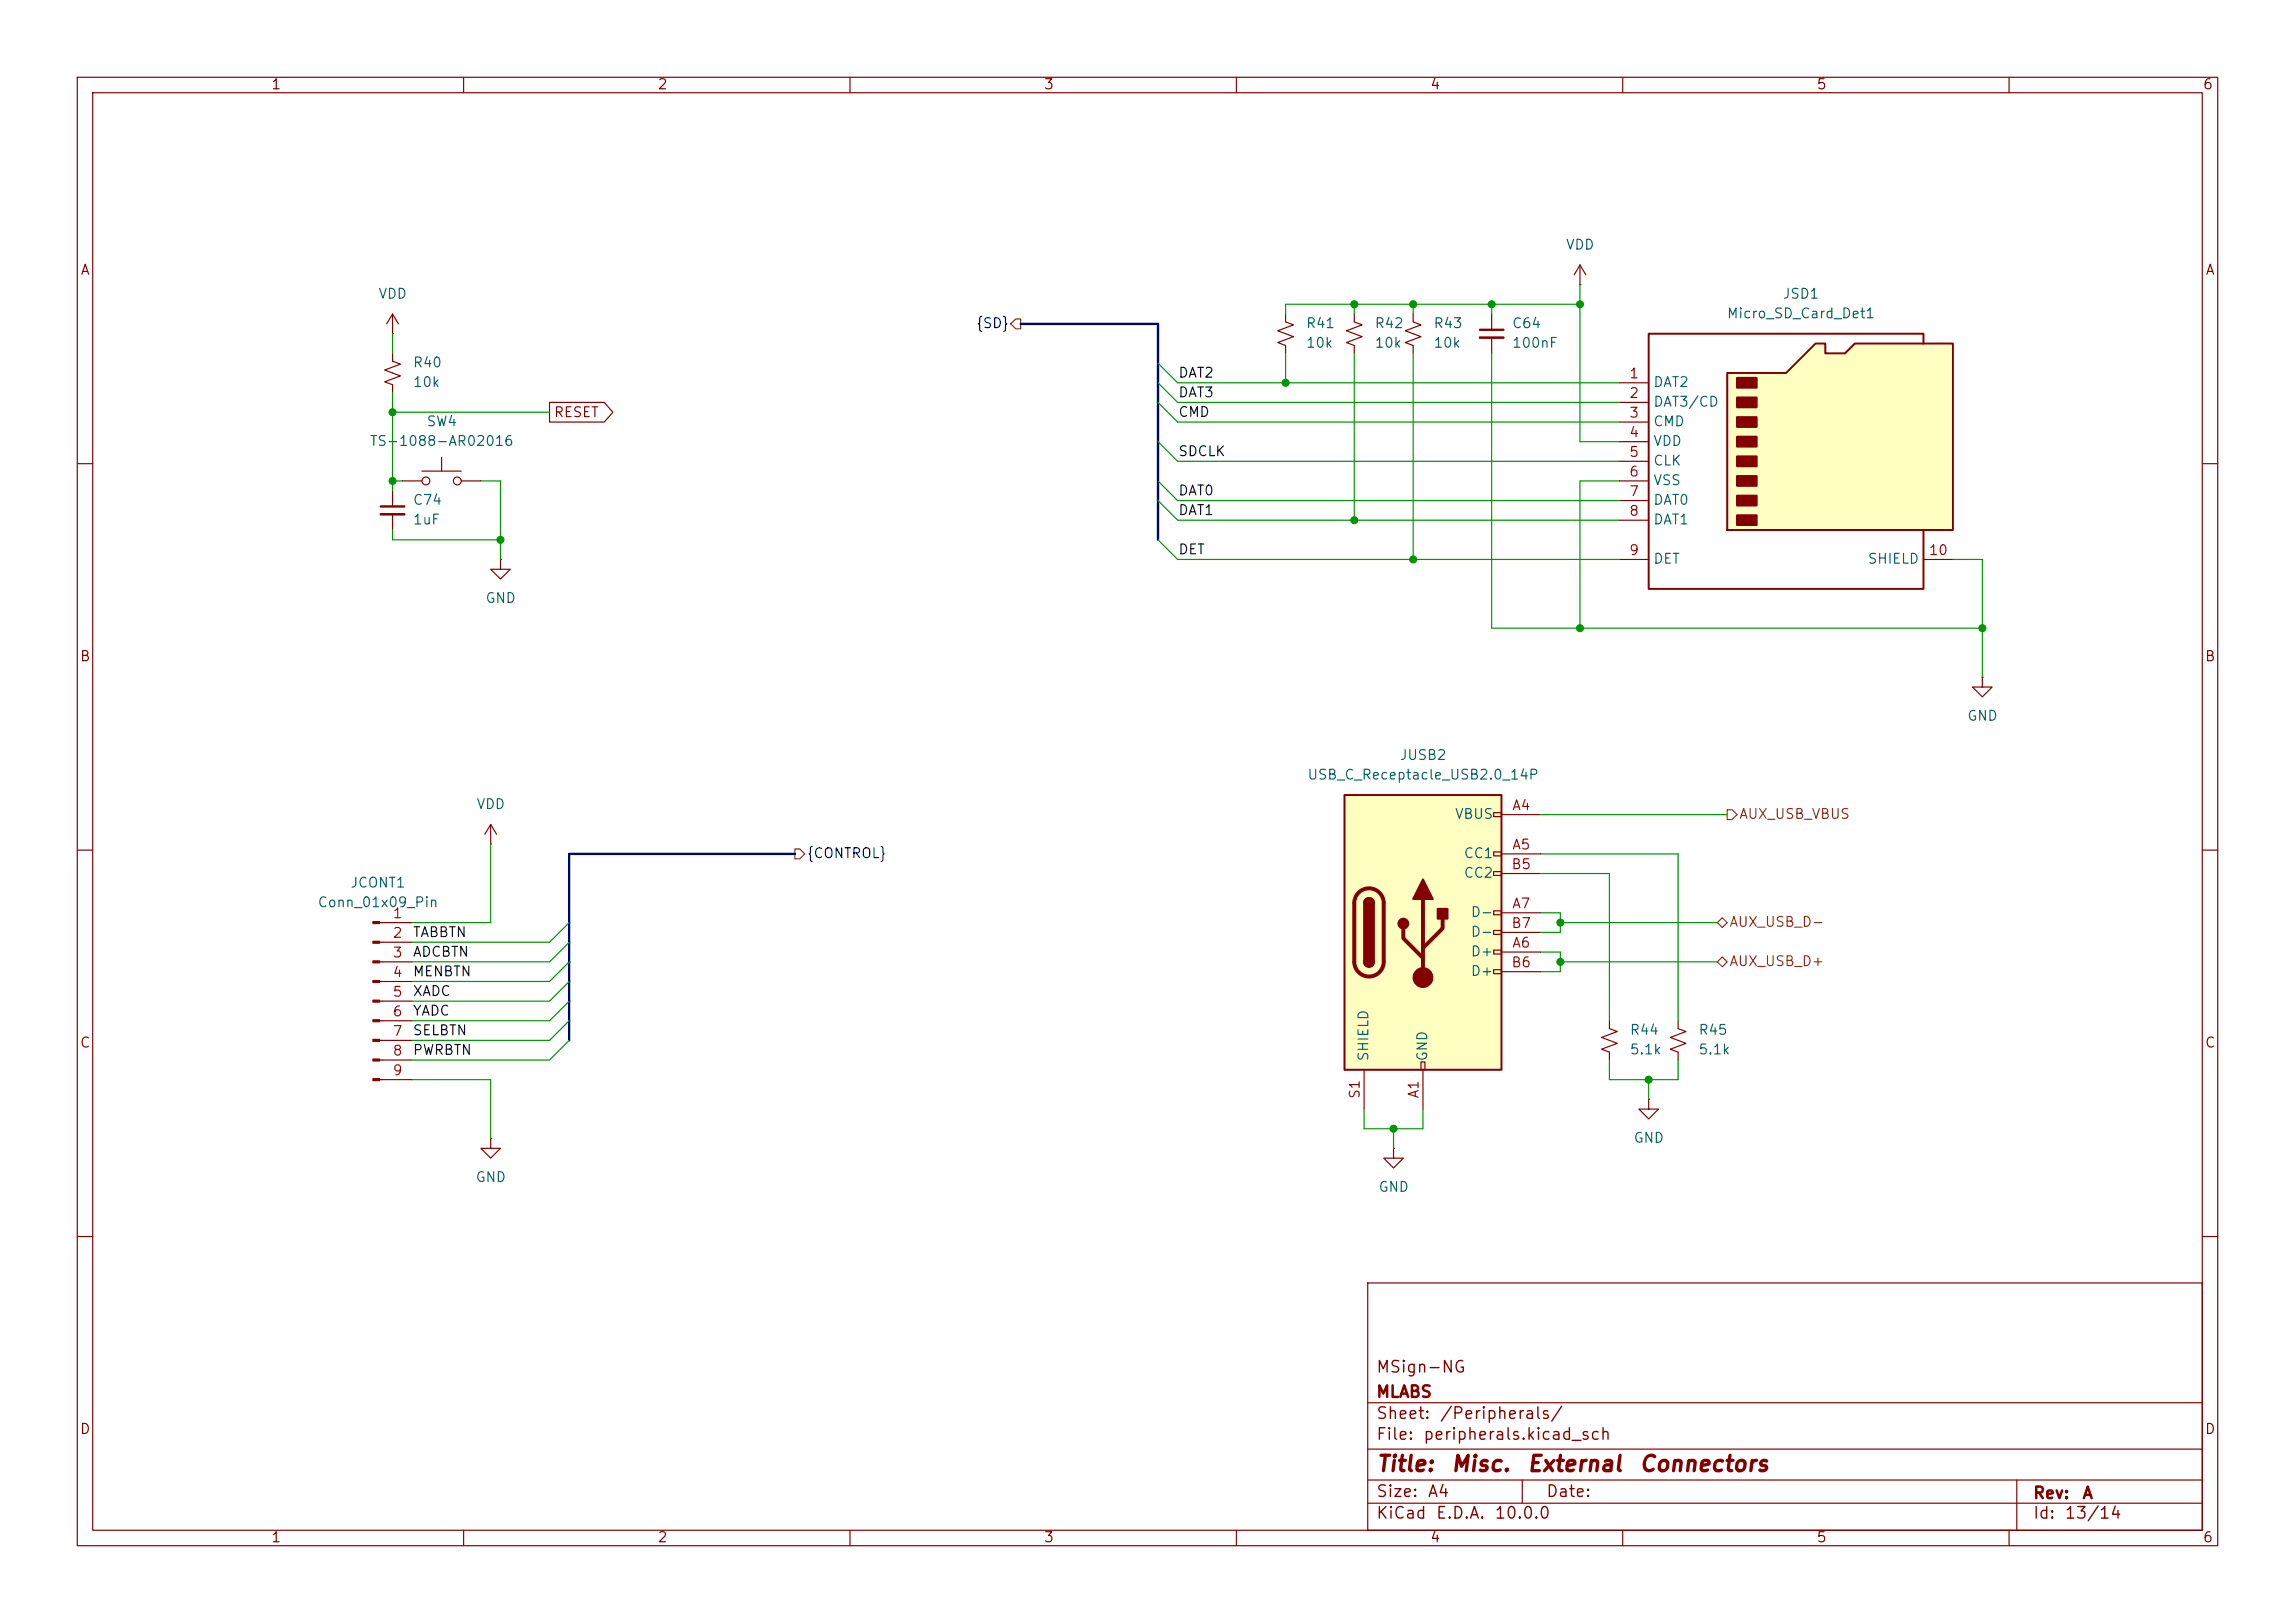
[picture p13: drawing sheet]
<svg xmlns="http://www.w3.org/2000/svg" width="297mm" height="210mm" viewBox="0 0 297 210" stroke-linecap="round" stroke-linejoin="round" font-family="sans-serif">
<defs><g id="words">
<g font-size="2" fill="#840000">
<text x="178" y="190.9">Title:</text>
<text x="187.7" y="190.9">Misc.</text>
<text x="197.5" y="190.9">External</text>
<text x="212" y="190.9">Connectors</text>
</g>
<g font-size="1.5" fill="#840000">
<text x="178" y="178">MSign-NG</text>
<text x="178" y="184">Sheet:</text>
<text x="178" y="181.2">MLABS</text>
<text x="186.2" y="184">/Peripherals/</text>
<text x="178" y="186.7">File:</text>
<text x="184.1" y="186.7">peripherals.kicad_sch</text>
<text x="178" y="196.9">KiCad</text>
<text x="178" y="194.1">Size:</text>
<text x="184.7" y="194.1">A4</text>
<text x="185.7" y="196.9">E.D.A.</text>
<text x="193.3" y="196.9">10.0.0</text>
<text x="200" y="194.1">Date:</text>
<text x="263" y="194.3">Rev:</text>
<text x="263" y="196.9">Id:</text>
<text x="267.1" y="196.9">13/14</text>
<text x="269.4" y="194.3">A</text>
</g>
<g font-size="1.3" fill="#840000">
<text x="35" y="11.9">1</text>
<text x="85" y="11.9">2</text>
<text x="135" y="11.9">3</text>
<text x="185" y="11.9">4</text>
<text x="235" y="11.9">5</text>
<text x="285" y="11.9">6</text>
<text x="10.3" y="35.9">A</text>
<text x="285.3" y="35.9">A</text>
<text x="71.6" y="54.3">RESET</text>
<text x="10.3" y="85.9">B</text>
<text x="285.3" y="85.9">B</text>
<text x="10.3" y="135.9">C</text>
<text x="285.3" y="135.9">C</text>
<text x="10.3" y="185.9">D</text>
<text x="285.3" y="185.9">D</text>
<text x="35" y="199.9">1</text>
<text x="85" y="199.9">2</text>
<text x="135" y="199.9">3</text>
<text x="185" y="199.9">4</text>
<text x="235" y="199.9">5</text>
<text x="285" y="199.9">6</text>
</g>
<g font-size="1.3" fill="#006464">
<text x="202.6" y="32.6">VDD</text>
<text x="48.9" y="39">VDD</text>
<text x="223.4" y="41.5">Micro_SD_Card_Det1</text>
<text x="230.6" y="39">JSD1</text>
<text x="53.3" y="47.9">R40</text>
<text x="168.9" y="45.3">10k</text>
<text x="168.9" y="42.8">R41</text>
<text x="177.8" y="45.3">10k</text>
<text x="177.8" y="42.8">R42</text>
<text x="185.4" y="45.3">10k</text>
<text x="185.4" y="42.8">R43</text>
<text x="195.6" y="45.3">100nF</text>
<text x="195.6" y="42.8">C64</text>
<text x="53.3" y="50.4">10k</text>
<text x="213.9" y="50.4">DAT2</text>
<text x="213.9" y="52.9">DAT3/CD</text>
<text x="47.8" y="58">TS-1088-AR02016</text>
<text x="55.1" y="55.5">SW4</text>
<text x="213.9" y="55.5">CMD</text>
<text x="213.9" y="58">VDD</text>
<text x="53.3" y="65.6">C74</text>
<text x="213.9" y="60.6">CLK</text>
<text x="213.9" y="63.1">VSS</text>
<text x="213.9" y="65.6">DAT0</text>
<text x="53.3" y="68.2">1uF</text>
<text x="213.9" y="68.2">DAT1</text>
<text x="213.9" y="73.3">DET</text>
<text x="241.6" y="73.3">SHIELD</text>
<text x="62.7" y="78.3">GND</text>
<text x="254.5" y="93.6">GND</text>
<text x="169.1" y="101.2">USB_C_Receptacle_USB2.0_14P</text>
<text x="181.1" y="98.7">JUSB2</text>
<text x="61.6" y="105">VDD</text>
<text x="188.2" y="106.3">VBUS</text>
<text x="189.3" y="111.4">CC1</text>
<text x="189.3" y="113.9">CC2</text>
<text x="41" y="117.7">Conn_01x09_Pin</text>
<text x="45.3" y="115.2">JCONT1</text>
<text x="190.2" y="119">D-</text>
<text x="190.2" y="124.1">D+</text>
<text x="190.2" y="121.5">D-</text>
<text x="190.2" y="126.6">D+</text>
<text x="177.4" y="137.4" transform="rotate(-90 177.4 137.4)">SHIELD</text>
<text x="185" y="137.4" transform="rotate(-90 185 137.4)">GND</text>
<text x="210.8" y="136.8">5.1k</text>
<text x="210.8" y="134.2">R44</text>
<text x="219.7" y="136.8">5.1k</text>
<text x="219.7" y="134.2">R45</text>
<text x="211.3" y="148.2">GND</text>
<text x="61.5" y="153.3">GND</text>
<text x="178.3" y="154.5">GND</text>
</g>
<g font-size="1.3" fill="#000084">
<text x="126.2" y="42.8">{SD}</text>
<text x="104.3" y="111.4">{CONTROL}</text>
</g>
<g font-size="1.3" fill="#0f0f0f">
<text x="152.4" y="51.7">DAT3</text>
<text x="152.4" y="49.2">DAT2</text>
<text x="152.4" y="59.3">SDCLK</text>
<text x="152.4" y="54.3">CMD</text>
<text x="152.4" y="64.4">DAT0</text>
<text x="152.4" y="67">DAT1</text>
<text x="152.4" y="72">DET</text>
<text x="53.3" y="124.1">ADCBTN</text>
<text x="53.3" y="121.6">TABBTN</text>
<text x="53.3" y="129.2">XADC</text>
<text x="53.3" y="126.7">MENBTN</text>
<text x="53.3" y="131.7">YADC</text>
<text x="53.3" y="134.3">SELBTN</text>
<text x="53.3" y="136.8">PWRBTN</text>
</g>
<g font-size="1.3" fill="#a90000">
<text x="210.7" y="49.3">1</text>
<text x="210.7" y="51.8">2</text>
<text x="210.7" y="54.4">3</text>
<text x="210.7" y="56.9">4</text>
<text x="210.7" y="59.4">5</text>
<text x="210.7" y="62">6</text>
<text x="210.7" y="64.5">7</text>
<text x="210.7" y="67.1">8</text>
<text x="210.7" y="72.1">9</text>
<text x="249.5" y="72.1">10</text>
<text x="195.6" y="105.2">A4</text>
<text x="195.5" y="112.8">B5</text>
<text x="195.6" y="110.2">A5</text>
<text x="50.7" y="119.1">1</text>
<text x="195.6" y="117.9">A7</text>
<text x="50.7" y="121.7">2</text>
<text x="50.7" y="124.2">3</text>
<text x="195.5" y="125.5">B6</text>
<text x="195.5" y="120.4">B7</text>
<text x="195.6" y="122.9">A6</text>
<text x="50.7" y="126.7">4</text>
<text x="50.7" y="129.3">5</text>
<text x="50.7" y="131.8">6</text>
<text x="50.7" y="134.4">7</text>
<text x="50.7" y="136.9">8</text>
<text x="50.7" y="139.4">9</text>
<text x="176.3" y="142.3" transform="rotate(-90 176.3 142.3)">S1</text>
<text x="183.9" y="142.2" transform="rotate(-90 183.9 142.2)">A1</text>
</g>
<g font-size="1.3" fill="#725600">
<text x="225" y="106.3">AUX_USB_VBUS</text>
<text x="223.7" y="120.2">AUX_USB_D-</text>
<text x="223.7" y="125.3">AUX_USB_D+</text>
</g>
</g></defs>
<g fill="none" stroke="#840000" stroke-width=".15">
<path d="M10 10h277v190h-277zM12 12h273v186h-273zM60 10v2M110 10v2M160 10v2M210 10v2M260 10v2M204.5 36.8h.1M204.5 34.3l-.8 1.3M204.5 34.3l.7 1.3M204.5 34.3v2.5M57.1 59.2v1.8"/>
<path d="M166.4 40.6v1.1l1 .3-2 .8 2 .8-2 .7 1 .4v1M175.3 40.6v1.1l1 .3-2.1 .8 2.1 .8-2.1 .7 1.1 .4v1M182.9 40.6v1.1l1 .3-2 .8 2 .8-2 .7 1 .4v1M193 40.6v2.1M193 43.7v2M10 60h2M50.8 63.5v2M50.8 66.5v2.1M52.1 62.2h2.5M54.6 61h5.1M59.7 62.2h2.5M64.8 72.4v1.3h1.2l-1.2 1.2-1.3-1.2h1.3"/>
<path d="M64.8 72.4h.1M285 60h2M256.5 87.6v1.3h1.3l-1.3 1.3-1.2-1.3h1.2M256.5 87.6h.1M10 110h2M49.1 119.4h4.2M63.5 109.2h.1M63.5 106.7l-.8 1.3M63.5 106.7l.8 1.3M63.5 106.7v2.5M285 110h2M49.1 121.9h4.2"/>
<path d="M49.1 124.5h4.2M49.1 127h4.2M49.1 129.5h4.2M49.1 132.1h4.2M49.1 134.6h4.2M49.1 137.2h4.2M49.1 139.7h4.2M208.3 132.1v1l1 .4-2 .7 2 .8-2 .8 1 .3v1.1M217.2 132.1v1l1 .4-2 .7 2 .8-2 .8 1 .3v1.1M63.5 147.3v1.3h1.3l-1.3 1.3-1.3-1.3h1.3M63.5 147.3h.1M180.3 148.6v1.3h1.3l-1.3 1.2-1.2-1.2h1.2"/>
<path d="M180.3 148.6h.1M213.4 142.2v1.3h1.2l-1.2 1.3-1.3-1.3h1.3M213.4 142.2h.1M10 160h2M177 166h108v32h-108zM285 160h2M60 198v2M110 198v2M160 198v2M177 194.5h108M177 191.5h108M177 187.5h108"/>
<path d="M177 181.5h108M197 191.5v3M210 198v2M260 198v2M261 191.5v6.5"/>
<circle cx="55.1" cy="62.2" r=".51"/>
<circle cx="59.2" cy="62.2" r=".51"/>
</g>
<g fill="#840000" stroke="#840000" stroke-width=".15">
<path d="M48.3 119.3h.8v.2h-.8z"/>
<path d="M48.3 121.8h.8v.2h-.8z"/>
<path d="M48.3 124.3h.8v.3h-.8z"/>
<path d="M48.3 126.9h.8v.2h-.8z"/>
<path d="M48.3 129.4h.8v.3h-.8z"/>
<path d="M48.3 132h.8v.2h-.8z"/>
<path d="M48.3 134.5h.8v.2h-.8z"/>
<path d="M48.3 137h.8v.3h-.8z"/>
<path d="M48.3 139.6h.8v.2h-.8z"/>
</g>
<path d="M191.5 42.7h3.1M49.3 65.5h3" fill="none" stroke="#840000" stroke-width=".3"/>
<path d="M191.5 43.7h3.1M49.3 66.5h3" fill="none" stroke="#840000" stroke-width=".33"/>
<path d="M174 102.9h20.3v35.5h-20.3z" fill="#ffffc2"/>
<g fill="none" stroke="#840000" stroke-width=".15">
<path d="M50.8 43.2h.1M50.8 40.6l-.8 1.3M50.8 40.6l.8 1.3M50.8 40.6v2.6M193.3 105.2h1v.5h-1zM193.3 110.2h1v.5h-1zM193.3 112.8h1v.5h-1zM193.3 117.9h1v.5h-1zM194.3 105.4h5.1M194.3 110.5h5.1M194.3 118.1h5.1M194.3 113h5.1"/>
<path d="M176.5 138.4v5.1M183.9 137.4h.5v1h-.5zM184.1 138.4v5.1M193.3 120.4h1v.5h-1zM193.3 122.9h1v.5h-1zM193.3 125.5h1v.5h-1zM194.3 123.2h5.1M194.3 125.7h5.1M194.3 120.7h5.1"/>
</g>
<path d="M174 102.9h20.3v35.5h-20.3zM176.5 116.8a.64 .64 0 0 1 .7-.6 .64 .64 0 0 1 .6 .6M176.5 124.5a.64 .64 0 0 0 .7 .6 .64 .64 0 0 0 .6-.6" fill="none" stroke="#840000" stroke-width=".25"/>
<path d="M175.8 115.5a1.9 1.9 0 0 1 2.1-.4 1.9 1.9 0 0 1 1.2 1.7v7.7a1.91 1.91 0 0 1-1.9 1.9 1.91 1.91 0 0 1-1.9-1.9v-7.7a1.9 1.9 0 0 1 .5-1.3zM184.1 116.3v10.2M186.7 118.9v1.2l-2.6 2.6M181.6 120.1v1.3l2.5 2.6" fill="none" stroke="#840000" stroke-width=".51"/>
<g fill="#840000" stroke="#840000" stroke-width=".25">
<path d="M176.5 116.8h1.3v7.7h-1.3z"/>
<path d="M176.7 116.4a.64 .64 0 0 1 .7-.1 .64 .64 0 0 1 .4 .5h-1.3z"/>
<path d="M176.5 124.5h1.3a.64 .64 0 0 1-.6 .6 .64 .64 0 0 1-.7-.6z"/>
<path d="M184.1 113.8l1.3 2.5h-2.5z"/>
<path d="M186.1 117.6h1.2v1.3h-1.2z"/>
<circle cx="181.6" cy="119.5" r=".63"/>
</g>
<circle cx="184.1" cy="126.5" r="1.27" fill="#840000" stroke="#840000" stroke-width=".15"/>
<path d="M223.5 48.3h7.6l3.8-3.8h1.3v1.2h2.6l1.2-1.2h12.7v24.1h-29.2z" fill="#ffffc2"/>
<path d="M223.5 48.3h7.6l3.8-3.8h1.3v1.2h2.6l1.2-1.2h12.7v24.1h-29.2zM248.9 44.5v-1.3h-35.5v33h35.5v-7.6" fill="none" stroke="#840000" stroke-width=".25"/>
<g fill="#840000" stroke="#840000" stroke-width=".25">
<path d="M224.8 48.9h2.5v1.3h-2.5z"/>
<path d="M224.8 51.4h2.5v1.3h-2.5z"/>
<path d="M224.8 54h2.5v1.2h-2.5z"/>
<path d="M224.8 56.5h2.5v1.3h-2.5z"/>
<path d="M224.8 59.1h2.5v1.2h-2.5z"/>
<path d="M224.8 61.6h2.5v1.3h-2.5z"/>
<path d="M224.8 64.1h2.5v1.3h-2.5z"/>
<path d="M224.8 66.7h2.5v1.2h-2.5z"/>
</g>
<path d="M50.8 45.7v1l1 .4-2 .8 2 .7-2 .8 1 .4v1M71.1 52.1h7.1l1.1 1.2-1.1 1.3h-7.1zM209.5 49.5h3.9M209.5 52.1h3.9M209.5 54.6h3.9M209.5 57.2h3.9M209.5 59.7h3.9M209.5 62.2h3.9M209.5 64.8h3.9M209.5 67.3h3.9M209.5 72.4h3.9M248.9 72.4h3.8" fill="none" stroke="#840000" stroke-width=".15"/>
<path d="M131.4 41.3h.7v1.2h-.7l-.6-.6zM102.9 109.9h.6l.6 .6-.6 .6h-.6zM222.2 119.4l.7-.7 .6 .7-.6 .6zM223.5 104.8h.7l.6 .6-.6 .6h-.7zM222.2 124.5l.7-.7 .6 .7-.6 .6z" fill="none" stroke="#725600" stroke-width=".15"/>
<path d="M132.1 41.9h17.8v28M102.9 110.5h-29.2v24.1" fill="none" stroke="#000084" stroke-width=".3"/>
<g fill="none" stroke="#009600" stroke-width=".15">
<path d="M175.3 39.4v1.2M182.9 39.4v1.2M193 39.4v1.2M204.5 39.4h-38.1v1.2M204.5 36.8v20.4h5M50.8 43.2v2.5M50.8 50.8v12.7M50.8 53.3h20.3M149.9 47l2.5 2.5h57.1M149.9 49.5l2.5 2.6h57.1M149.9 57.2l2.5 2.5h57.1M149.9 52.1l2.5 2.5h57.1"/>
<path d="M166.4 45.7v3.8M175.3 45.7v21.6M182.9 45.7v26.7M193 45.7v35.6h63.5M50.8 62.2h1.3M50.8 68.6v1.3h14M62.2 62.2h2.6v10.2M149.9 64.8l2.5 2.5h57.1M149.9 69.9l2.5 2.5h57.1M149.9 62.2l2.5 2.6h57.1M209.5 62.2h-5v19.1M252.7 72.4h3.8v15.2"/>
<path d="M63.5 109.2v10.2h-10.2M73.7 119.4l-2.6 2.5h-17.8M199.4 105.4h24.1M199.4 118.1h2.5v2.6h-2.5M199.4 110.5h17.8v21.6M199.4 113h8.9v19.1M201.9 119.4h20.3M53.3 139.7h10.2v7.6M73.7 127l-2.6 2.5h-17.8M73.7 121.9l-2.6 2.6h-17.8M73.7 124.5l-2.6 2.5h-17.8M73.7 129.5l-2.6 2.6h-17.8"/>
<path d="M73.7 132.1l-2.6 2.5h-17.8M73.7 134.6l-2.6 2.6h-17.8M199.4 123.2h2.5v2.5h-2.5M201.9 124.5h20.3M208.3 137.2v2.5h8.9v-2.5M213.4 139.7v2.5M176.5 143.5v2.6h7.6v-2.6M180.3 146.1v2.5"/>
</g>
<g fill="#009600" stroke="#009600" stroke-width=".13">
<circle cx="175.3" cy="39.4" r=".46"/>
<circle cx="166.4" cy="49.5" r=".46"/>
<circle cx="182.9" cy="72.4" r=".46"/>
<circle cx="175.3" cy="67.3" r=".46"/>
<circle cx="204.5" cy="39.4" r=".46"/>
<circle cx="193" cy="39.4" r=".46"/>
<circle cx="182.9" cy="39.4" r=".46"/>
<circle cx="64.8" cy="69.9" r=".46"/>
<circle cx="50.8" cy="62.2" r=".46"/>
<circle cx="50.8" cy="53.3" r=".46"/>
<circle cx="213.4" cy="139.7" r=".46"/>
<circle cx="256.5" cy="81.3" r=".46"/>
<circle cx="204.5" cy="81.3" r=".46"/>
<circle cx="180.3" cy="146.1" r=".46"/>
<circle cx="201.9" cy="119.4" r=".46"/>
<circle cx="201.9" cy="124.5" r=".46"/>
</g>
<use href="#words"/>
</svg>
